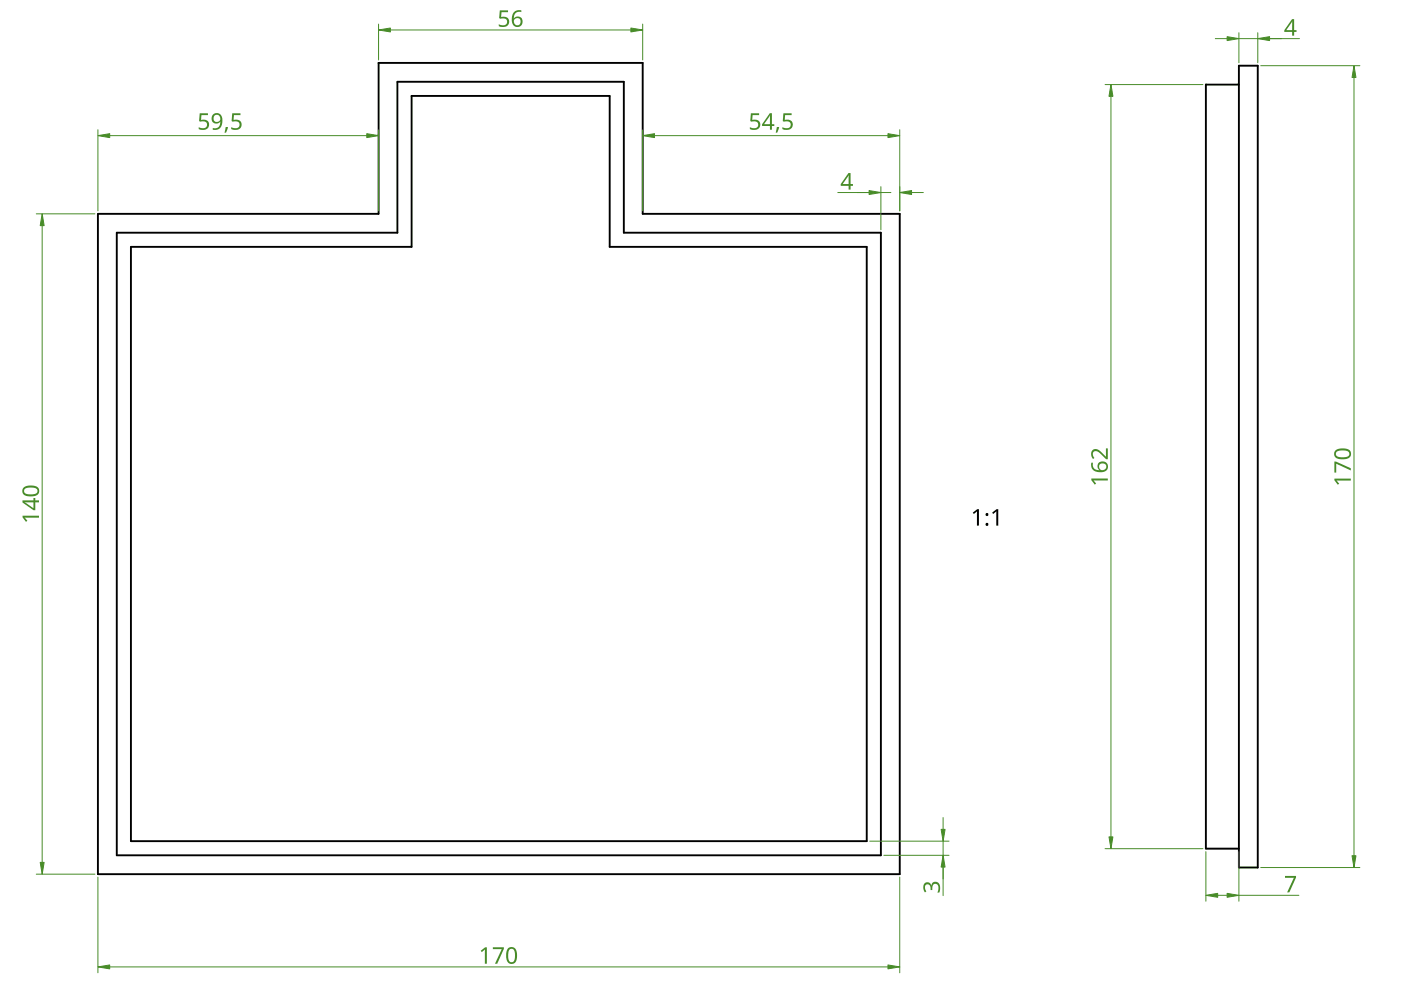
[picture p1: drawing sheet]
<svg xmlns="http://www.w3.org/2000/svg" width="297mm" height="210mm" viewBox="0 0 297 210" stroke-linecap="round" stroke-linejoin="round" font-family="sans-serif">
<path d="M262.7 17.9h-7v162h7M262.7 13.9h4v170h-4zM20.8 45.3h59.5v-32h56v32h54.5v140h-170zM24.8 49.3h59.5v-32h48v32h54.5v132h-162zM27.8 52.3h59.5v-32h42v32h54.5v126h-156z" fill="none" stroke="#000" stroke-width=".4"/>
<g fill="#000">
<path d="M206.3 108.7l.9-.7h.4v3.4h-.5v-3l-.6 .6zM210.4 108.7l.9-.7h.4v3.4h-.5l.1-3-.7 .6z"/>
<circle cx="209.3" cy="111.2" r=".31"/>
<circle cx="209.3" cy="109.1" r=".32"/>
</g>
<path d="M20.8 186v20.3M190.8 186v20.3M23.3 205h165" fill="none" stroke="#488c29" stroke-width=".21"/>
<g fill="#488c29" stroke="#488c29" stroke-width=".21">
<path d="M20.8 205l2.5-.4v.8z"/>
<path d="M188.3 204.6l2.5 .4-2.5 .4z"/>
</g>
<g fill="#488c29">
<path d="M101.9 201.6l1-.8h.3v3.5h-.4v-3l-.7 .6z"/>
<path d="M104.5 200.8h2.3v.4l-1.4 3.1h-.5l1.5-3.1h-1.9z"/>
<path d="M107.8 201a1.16 1.16 0 0 1 1.3 0 1.16 1.16 0 0 1 .5 1.2 1.69 1.69 0 0 1-1 2.2 1.27 1.27 0 0 1-1.3-1.6l.1-1.2zM108 201.4a2.16 2.16 0 0 0 .3 2.6 .82 .82 0 0 0 .9-1.1 1.35 1.35 0 0 0-.7-1.7z"/>
</g>
<path d="M7.7 45.3h12.4M8.9 47.8v135M7.7 185.3h12.4" fill="none" stroke="#488c29" stroke-width=".21"/>
<g fill="#488c29" stroke="#488c29" stroke-width=".21">
<path d="M8.9 45.3l.5 2.5h-.9z"/>
<path d="M8.5 182.8h.9l-.5 2.5z"/>
</g>
<g fill="#488c29">
<path d="M4.8 109.3h3.5v.5l-3.1-.1 .6 .7-.3 .2-.7-.9z"/>
<path d="M4.8 106.1h2.3v-.5h.4v.5h.8v.4h-.8v1.7h-.4l-2.3-1.7zM5.2 106.5l1.9 1.3v-1.3z"/>
<path d="M5 103.4a2.6 2.6 0 0 1 3.2 .2 1.22 1.22 0 0 1-.2 1.3 1.22 1.22 0 0 1-1.3 .3 1.53 1.53 0 0 1-2-1zM5.3 103.6a.75 .75 0 0 0 0 1 .75 .75 0 0 0 .9 .2h1a.69 .69 0 0 0 .8-.7 .69 .69 0 0 0-.8-.7h-1.3z"/>
</g>
<path d="M20.8 27.5v17.2M23.3 28.8h54.5M80.3 27.5v17.2" fill="none" stroke="#488c29" stroke-width=".21"/>
<g fill="#488c29" stroke="#488c29" stroke-width=".21">
<path d="M20.8 28.8l2.5-.5v.9z"/>
<path d="M77.8 28.3l2.5 .5-2.5 .4z"/>
</g>
<g fill="#488c29">
<path d="M42.3 24h1.8v.4h-1.4l-.1 1a1.17 1.17 0 0 1 1.8 1 1.17 1.17 0 0 1-1.6 1.1l-.7-.1v-.4a1.03 1.03 0 0 0 1.1 .2 1.03 1.03 0 0 0 .7-.8 .93 .93 0 0 0-1.5-.6l-.2-.1z"/>
<path d="M47.8 26.9l.5 .1-.4 1.1h-.3z"/>
<path d="M49.2 24h1.8v.4h-1.4l-.1 1a1.17 1.17 0 0 1 1.7 1 1.17 1.17 0 0 1-1.6 1.1l-.6-.1v-.4a1.03 1.03 0 0 0 1.8-.6 .93 .93 0 0 0-1.5-.6l-.2-.1z"/>
<path d="M45.2 24.3a1.22 1.22 0 0 1 1.4-.1 1.22 1.22 0 0 1 .6 1.3 1.64 1.64 0 0 1-2.1 2v-.4a1.16 1.16 0 0 0 1.2-.1 1.16 1.16 0 0 0 .4-1.2 1.08 1.08 0 0 1-1.6 .1 1.08 1.08 0 0 1 .1-1.6zM45.2 25.1a.8 .8 0 0 0 1.6 0 .8 .8 0 0 0-1.6 0z"/>
</g>
<path d="M80.3 5.1v7.6M82.8 6.4h51M136.3 5.1v7.6" fill="none" stroke="#488c29" stroke-width=".21"/>
<g fill="#488c29" stroke="#488c29" stroke-width=".21">
<path d="M133.8 5.9l2.5 .5-2.5 .4z"/>
<path d="M80.3 6.4l2.5-.5v.9z"/>
</g>
<g fill="#488c29">
<path d="M106 2.2h1.7v.4h-1.4l-.1 1a1.17 1.17 0 0 1 1.8 1 1.17 1.17 0 0 1-1.6 1.1l-.6-.2v-.4a1.03 1.03 0 0 0 1 .3 1.03 1.03 0 0 0 .7-.8 .93 .93 0 0 0-1.5-.6l-.2-.2z"/>
<path d="M109 2.5l.6-.3 .5-.1 .4 .1v.4a1.18 1.18 0 0 0-1.5 1.3 1.08 1.08 0 0 1 1.6-.1 1.08 1.08 0 0 1-.1 1.6 1.22 1.22 0 0 1-1.5 .1 1.22 1.22 0 0 1-.5-1.3l.1-.9zM108.9 4.6a.76 .76 0 0 0 1.5 0 .76 .76 0 0 0-1.5 0z"/>
</g>
<path d="M136.3 27.5v17.2M138.8 28.8h49.5M190.8 27.5v17.2" fill="none" stroke="#488c29" stroke-width=".21"/>
<g fill="#488c29" stroke="#488c29" stroke-width=".21">
<path d="M188.3 28.3l2.5 .5-2.5 .4z"/>
<path d="M136.3 28.8l2.5-.5v.9z"/>
</g>
<g fill="#488c29">
<path d="M159.2 24h1.7v.4h-1.3l-.1 1a1.17 1.17 0 0 1 1.7 1 1.17 1.17 0 0 1-1.6 1.1l-.6-.1v-.4a1.03 1.03 0 0 0 1.8-.6 .93 .93 0 0 0-1.5-.6l-.2-.1z"/>
<path d="M164.7 26.9l.5 .1-.4 1.1h-.3z"/>
<path d="M166.1 24h1.7v.4h-1.3l-.1 1a1.17 1.17 0 0 1 1.7 1 1.17 1.17 0 0 1-1.6 1.1l-.6-.1v-.4a1.03 1.03 0 0 0 1 .2 1.03 1.03 0 0 0 .7-.8 .93 .93 0 0 0-1.4-.6l-.2-.1z"/>
<path d="M163.2 24h.5v2.3h.5v.4h-.5v.8h-.5v-.8h-1.6v-.4zM163.2 24.5l-1.2 1.8h1.2z"/>
</g>
<path d="M186.8 39.6v9.1M190.8 39.6v5.1M177.6 40.8h11.3M193.3 40.8h2.5" fill="none" stroke="#488c29" stroke-width=".21"/>
<g fill="#488c29" stroke="#488c29" stroke-width=".21">
<path d="M184.3 40.4l2.5 .4-2.5 .4z"/>
<path d="M190.8 40.8l2.5-.4v.8z"/>
</g>
<path d="M179.9 36.7h.4v2.3h.5v.4h-.5v.8h-.4v-.8h-1.7v-.4zM179.9 37.1l-1.2 1.9h1.2z" fill="#488c29"/>
<path d="M184.4 178.3h16.8M200 173.3v2.5M200 178.3v11.6M187.4 181.3h13.8" fill="none" stroke="#488c29" stroke-width=".21"/>
<g fill="#488c29" stroke="#488c29" stroke-width=".21">
<path d="M200 181.3l.4 2.5h-.9z"/>
<path d="M199.5 175.8h.9l-.4 2.5z"/>
</g>
<path d="M196 187.3a.85 .85 0 0 1 .9-.2 .85 .85 0 0 1 .6 .7 .93 .93 0 0 1 1-.9 .93 .93 0 0 1 .8 1.1l-.2 1.2h-.4a1.24 1.24 0 0 0-.3-1.8 .71 .71 0 0 0-.7 1v.3h-.4a.81 .81 0 0 0-.1-.9 .81 .81 0 0 0-.8-.3 1.02 1.02 0 0 0 0 1.5l-.3 .2a1.65 1.65 0 0 1-.1-1.9z" fill="#488c29"/>
<path d="M234.3 17.9h20.7M235.5 20.4v157M234.3 179.9h20.7" fill="none" stroke="#488c29" stroke-width=".21"/>
<g fill="#488c29" stroke="#488c29" stroke-width=".21">
<path d="M235.1 177.4h.9l-.5 2.5z"/>
<path d="M235.5 17.9l.5 2.5h-.9z"/>
</g>
<g fill="#488c29">
<path d="M231.4 101.5h3.5v.4h-3.1l.6 .6-.3 .3-.7-1z"/>
<path d="M231.6 95.5a1.5 1.5 0 0 1 2.1 .6l.8 .7v-1.7h.4v2.3h-.4l-1.1-1.1a.98 .98 0 0 0-1.7-.3v.5l.3 .6-.3 .2a1.47 1.47 0 0 1-.1-1.8z"/>
<path d="M231.4 98.1h.3a1.18 1.18 0 0 0 1.4 1.6 1.08 1.08 0 0 1-.1-1.6 1.08 1.08 0 0 1 1.6 0 1.22 1.22 0 0 1 .1 1.5 1.22 1.22 0 0 1-1.3 .5 1.63 1.63 0 0 1-2-2zM233 99a.8 .8 0 0 0 1.6 0 .8 .8 0 0 0-1.6 0z"/>
</g>
<path d="M267.3 13.9h21M287.1 16.4v165M267.3 183.9h21" fill="none" stroke="#488c29" stroke-width=".21"/>
<g fill="#488c29" stroke="#488c29" stroke-width=".21">
<path d="M286.7 181.4h.8l-.4 2.5z"/>
<path d="M287.1 13.9l.4 2.5h-.8z"/>
</g>
<g fill="#488c29">
<path d="M282.9 101.5h3.5v.4h-3l.5 .6-.3 .3-.7-1z"/>
<path d="M282.9 97.9h.3l3.2 1.4v.5l-3.1-1.5v1.9h-.4z"/>
<path d="M283.1 95.5a2.6 2.6 0 0 1 3.2 .2 1.22 1.22 0 0 1-.2 1.3 1.22 1.22 0 0 1-1.2 .4 1.53 1.53 0 0 1-2-1zM283.4 95.8a.75 .75 0 0 0 0 .9 .75 .75 0 0 0 .9 .2h1a.69 .69 0 0 0 .8-.7 .69 .69 0 0 0-.8-.7h-1.3z"/>
</g>
<path d="M257.7 8.2h2.5M262.7 6.9v6.4M262.7 8.2h12.8M266.7 6.9v6.4" fill="none" stroke="#488c29" stroke-width=".21"/>
<g fill="#488c29" stroke="#488c29" stroke-width=".21">
<path d="M260.2 7.8l2.5 .4-2.5 .4z"/>
<path d="M266.7 8.2l2.5-.4v.8z"/>
</g>
<path d="M273.9 4.1h.5v2.3h.5v.4h-.5v.8h-.4v-.8h-1.7v-.4zM274 4.5l-1.3 1.9h1.3z" fill="#488c29"/>
<path d="M255.7 180.6v10.5M258.2 189.8h2M262.7 180.6v10.5M262.7 189.8h12.7" fill="none" stroke="#488c29" stroke-width=".21"/>
<g fill="#488c29" stroke="#488c29" stroke-width=".21">
<path d="M255.7 189.8l2.5-.4v.8z"/>
<path d="M260.2 189.4l2.5 .4-2.5 .4z"/>
</g>
<path d="M272.4 185.7h2.4v.3l-1.4 3.2h-.5l1.4-3.1h-1.9z" fill="#488c29"/>
</svg>
